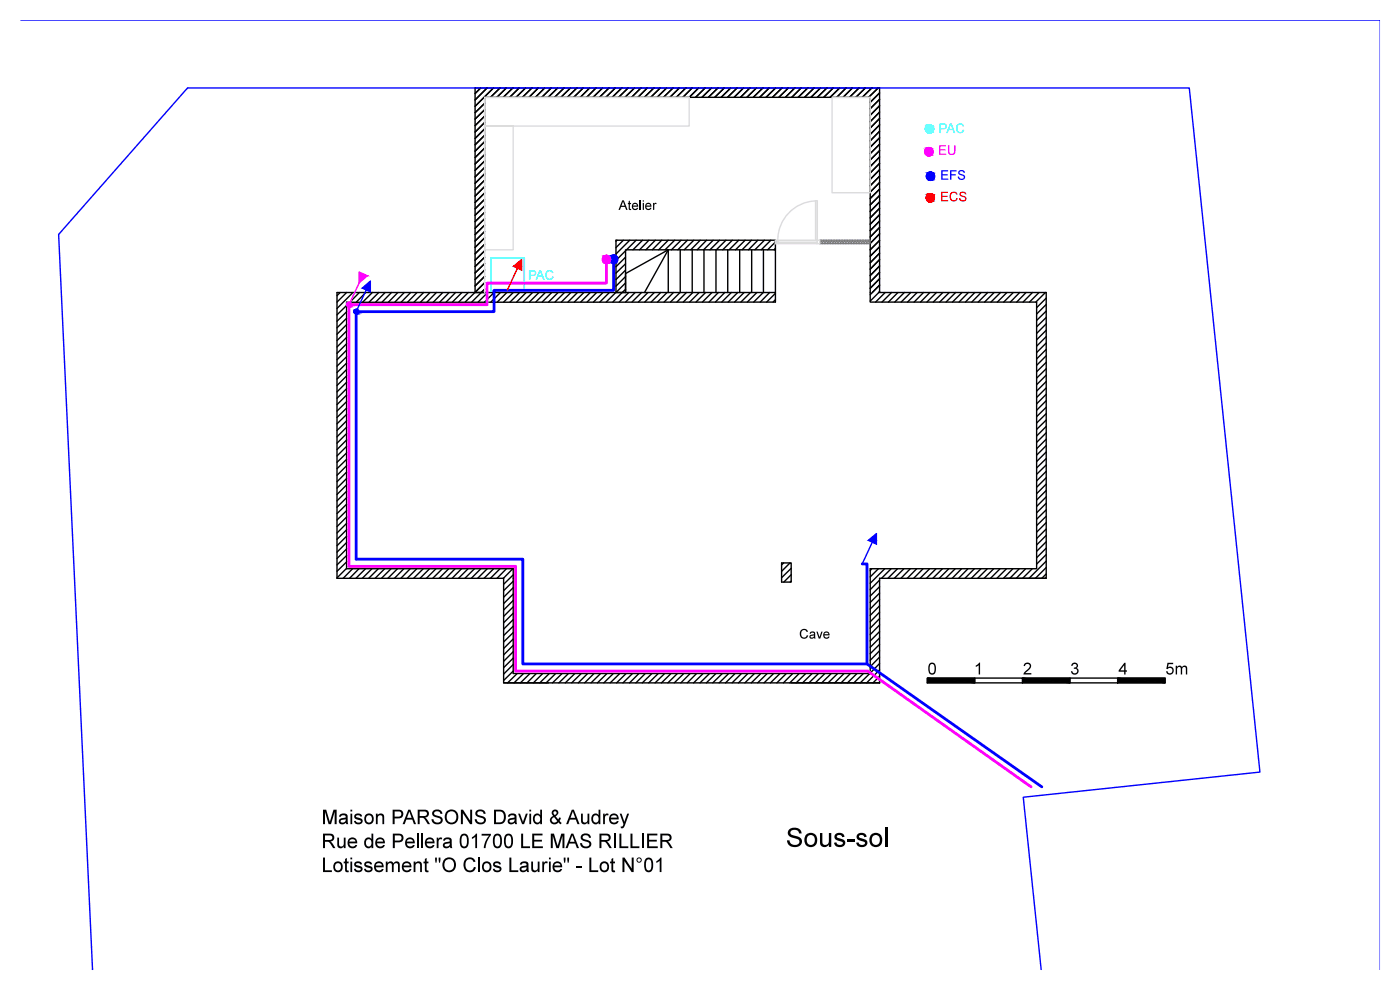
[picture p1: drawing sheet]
<svg xmlns="http://www.w3.org/2000/svg" width="297mm" height="210mm" viewBox="0 0 297 210" stroke-linecap="round" stroke-linejoin="round" font-family="sans-serif">
<g fill="none" stroke="#000" stroke-width=".3">
<path d="M102 18.7l-1.2 1.1M103.3 18.7l-2.5 2.5M104.7 18.7l-3.9 3.9M106.1 18.7l-2.1 1.9M107.4 18.7l-2 1.9M108.8 18.7l-2 1.9M110.1 18.7l-2 1.9M111.5 18.7l-2 1.9M112.9 18.7l-2.1 1.9M114.2 18.7l-2 1.9M115.6 18.7l-2 1.9M117 18.7l-2.1 1.9"/>
<path d="M118.3 18.7l-2 1.9M119.7 18.7l-2.1 1.9M121 18.7l-2 1.9M122.4 18.7l-2.1 1.9M123.7 18.7l-2 1.9M125.1 18.7l-2 1.9M126.4 18.7l-1.9 1.9M127.8 18.7l-2 1.9M129.2 18.7l-2 1.9M130.5 18.7l-2 1.9M131.9 18.7l-2 1.9M133.3 18.7l-2.1 1.9"/>
<path d="M134.6 18.7l-2 1.9M136 18.7l-2 1.9M137.3 18.7l-2 1.9M138.7 18.7l-2 1.9M140.1 18.7l-2.1 1.9M141.4 18.7l-2 1.9M142.8 18.7l-2 1.9M144.1 18.7l-2 1.9M145.5 18.7l-2 1.9M146.8 18.7l-1.9 1.9M148.2 18.7l-2 1.9M149.6 18.7l-2 1.9"/>
<path d="M151 18.7l-2.1 1.9M152.3 18.7l-2 1.9M153.7 18.7l-2.1 1.9M155 18.7l-2 1.9M156.4 18.7l-2.1 1.9M157.7 18.7l-2 1.9M159.1 18.7l-2 1.9M160.5 18.7l-2.1 1.9M161.8 18.7l-2 1.9M163.2 18.7l-2 1.9M164.5 18.7l-2 1.9M165.9 18.7l-2 1.9"/>
<path d="M167.3 18.7l-2.1 1.9M168.6 18.7l-2 1.9M170 18.7l-2 1.9M171.4 18.7l-2.1 1.9M172.7 18.7l-2 1.9M174.1 18.7l-2.1 1.9M175.4 18.7l-2 1.9M176.8 18.7l-2.1 1.9M178.1 18.7l-2 1.9M179.5 18.7l-2 1.9M180.8 18.7l-1.9 1.9M182.2 18.7l-2 1.9"/>
<path d="M183.6 18.7l-2 1.9M184.9 18.7l-2 1.9M186.3 18.7l-2 1.9M186.6 19.7l-2 2M102.8 21.9l-2 2M102.8 23.3l-2 2M102.8 24.6l-2 2.1M102.8 26l-2 2M102.8 27.3l-2 2.1M102.8 28.7l-2 2M102.8 30l-2 2.1M102.8 31.4l-2 2"/>
<path d="M102.8 32.8l-2 2M102.8 34.2l-2 1.9M102.8 35.5l-2 2M102.8 36.9l-2 2M102.8 38.2l-2 2M102.8 39.6l-2 2M102.8 38v-17.4h81.8v41.4M186.6 21.1l-2 2M186.6 22.4l-2 2.1M186.6 23.8l-2 2M186.6 25.1l-2 2.1M186.6 26.5l-2 2"/>
<path d="M186.6 27.8l-2 2.1M186.6 29.2l-2 2M186.6 30.6l-2 2M186.6 31.9l-2 2M186.6 33.3l-2 2M186.6 34.7l-2 2M186.6 36l-2 2M186.6 37.4l-2 2M186.6 38.7l-2 2.1M102.8 40.9l-2 2.1M102.8 42.3l-2 2M102.8 43.7l-2 2"/>
<path d="M102.8 45l-2 2M102.8 46.4l-2 2M102.8 47.7l-2 2.1M102.8 49.1l-2 2M102.8 50.4l-2 2.1M102.8 51.8l-2 2M102.8 53.2l-2 2M102.8 54.6l-2 1.9M102.8 55.9l-2 2M102.8 57.3l-2 2M102.8 58.6l-2 2.1M102.8 60l-2 2"/>
<path d="M130.9 51l-.2 .2M132.2 51l-1.5 1.5M132.7 54.6l-2 2M132.7 53.2l-2 2M132.7 56l-2 1.9M132.7 57.3l-2 2M132.7 58.7l-2 2M133.6 51l-2.9 2.9M135 51l-2.1 2M136.3 51l-2 2M137.7 51l-2 2M139 51l-2 2"/>
<path d="M140.4 51l-2 2M141.8 53h22.7v9h-93v60.7h35.3v22.2h79.8M141.8 53l-9.1 5v4v-9h9.1l-5.1 9M141.8 51l-2.1 2M141.8 53v9M143.1 51l-2 2M144.3 53v9M144.5 51l-2.1 2M145.8 51l-2 2M146.8 53v9M147.2 51l-2 2M148.5 51l-1.9 2"/>
<path d="M149.3 53v9M149.9 51l-2 2M151.3 51l-2 2M151.9 53v9M152.6 51l-2 2M154 51l-2 2M154.4 53v9M155.4 51l-2.1 2M156.7 51l-2 2M156.9 53v9M158.1 51l-2.1 2M159.4 51l-2 2"/>
<path d="M159.5 53v9M160.8 51l-2 2M162 53v9M162.2 51l-2.1 2M163.5 51l-2 2M164.5 51.3l-1.7 1.7M164.5 52.7l-.3 .3M186.6 40.1l-2 2M186.6 41.5l-2 2M186.6 42.8l-2 2.1M186.6 44.2l-2 2M186.6 45.5l-2 2.1"/>
<path d="M186.6 46.9l-2 2M186.6 48.2l-2 2.1M186.6 49.6l-2 2M186.6 51l-2 2M186.6 52.4l-2 1.9M186.6 53.7l-2 2M186.6 55.1l-2 2M186.6 56.4l-2 2M186.6 57.8l-2 2M186.6 59.1l-2 2.1M72.2 62l-.7 .7M73.5 71.6l-2 2"/>
<path d="M73.5 62l-2 2.1M73.5 64.8l-2 2M73.5 66.2l-2 1.9M73.5 67.5l-2 2M73.5 68.9l-2 2M73.5 70.2l-2 2.1M73.5 72.9l-2 2.1M73.5 74.3l-2 2M73.5 75.7l-2 2M73.5 77l-2 2M73.5 78.4l-2 2M73.5 79.7l-2 2.1"/>
<path d="M73.5 64.1v56.5M74.9 62l-3.4 3.4M76.2 62l-2 2.1M77.6 62l-2 2.1M79 62l-2.1 2.1M80.3 62l-2 2.1M81.7 62l-2 2.1M83.1 62l-2.1 2.1M84.4 62l-2 2.1M85.8 62l-2.1 2.1M87.1 62l-2 2.1M88.5 62l-2.1 2.1"/>
<path d="M89.9 62l-2.1 2.1M91.2 62l-2 2.1M92.6 62l-2.1 2.1M93.9 62l-2 2.1M95.3 62l-2 2.1M96.6 62l-2 2.1M98 62l-2 2.1M99.3 62l-2 2.1M102.1 62l.7-.7-2.7 2.8M103.5 62l-2.1 2.1M104.8 62l-2 2.1M106.2 62l-2.1 2.1"/>
<path d="M107.5 62l-2 2.1M108.9 62l-2.1 2.1M110.2 62l-2 2.1M111.6 62l-2 2.1M113 62l-2.1 2.1M114.3 62l-2 2.1M115.7 62l-2 2.1M117 62l-2 2.1M118.4 62l-2 2.1M119.8 62l-2.1 2.1M121.1 62l-2 2.1M122.5 62l-2 2.1"/>
<path d="M123.9 62l-2.1 2.1M125.2 62l-2 2.1M126.6 62l-2.1 2.1M127.9 62l-2 2.1M129.3 62l-2.1 2.1M130.6 62l-2 2.1M132.7 61.4l-2.7 2.7M132.7 60l-2 2M133.4 62l-2 2.1M134.7 62l-2 2.1M136.1 62l-2 2.1M137.4 62l-2 2.1"/>
<path d="M138.8 62l-2 2.1M140.2 62l-2.1 2.1M141.5 62l-2 2.1M142.9 62l-2 2.1M144.3 62l-2.1 2.1M145.6 62l-2 2.1M147 62l-2.1 2.1M148.3 62l-2 2.1M149.7 62l-2 2.1M151 62l-2 2.1M152.4 62l-2 2.1M153.7 62l-1.9 2.1"/>
<path d="M155.1 62l-2 2.1M156.5 62l-2 2.1M157.9 62l-2.1 2.1M159.2 62l-2 2.1M160.6 62l-2.1 2.1M161.9 62l-2 2.1M163.3 62l-2 2.1M164.5 62.2l-1.9 1.9M164.5 63.6l-.5 .5M164.5 64.1h-91M185 62l1.6-1.5-2 2M186.4 62l.2-.1-2 2"/>
<path d="M186.6 62v-43.3h-85.8l-.1 43.3-2 2.1M187.8 62l-2 2.1M189.1 62l-2 2.1M190.5 62l-2 2.1M191.8 62l-2 2.1M193.2 62l-2 2.1M194.6 62l-2.1 2.1M195.9 62l-2 2.1M197.3 62l-2 2.1M198.7 62l-2.1 2.1M200 62l-2 2.1M201.4 62l-2.1 2.1"/>
<path d="M202.7 62l-2 2.1M204.1 62l-2.1 2.1M205.4 62l-2 2.1M206.8 62l-2 2.1M208.1 62l-1.9 2.1M209.5 62l-2 2.1M210.9 62l-2 2.1M212.3 62l-2.1 2.1M213.6 62l-2 2.1M215 62l-2.1 2.1M216.3 62l-2 2.1M217.7 62l-2 2.1"/>
<path d="M219 62l-2 2.1M220.4 62l-2 2.1M221.8 62l-2.1 2.1M221.9 62v60.7h-35.3v22.2M221.9 63.2l-2 2.1M221.9 64.6l-2 2M221.9 66l-2 2M221.9 67.3l-2 2M221.9 68.7l-2 2M221.9 70l-2 2.1M221.9 71.4l-2 2M221.9 72.8l-2 2"/>
<path d="M221.9 74.1l-2 2M221.9 75.5l-2 2M221.9 76.9l-2 2M221.9 78.2l-2 2M221.9 79.6l-2 2M73.5 81.1l-2 2M73.5 82.5l-2 2M73.5 92l-2 2M73.5 93.3l-2 2.1M73.5 83.8l-2 2M73.5 85.2l-2 2M73.5 86.6l-2 1.9"/>
<path d="M73.5 87.9l-2 2M73.5 89.3l-2 2M73.5 90.6l-2 2.1M73.5 94.7l-2 2M73.5 96.1l-2 2M73.5 97.4l-2 2M73.5 98.8l-2 2M221.9 80.9l-2 2.1M221.9 82.3l-2 2M221.9 83.6l-2 2.1M221.9 86.4l-2 2M221.9 85l-2 2"/>
<path d="M221.9 87.7l-2 2M221.9 89.1l-2 2M221.9 90.5l-2 2M221.9 91.8l-2 2M221.9 93.2l-2 2M221.9 94.5l-2 2M221.9 95.9l-2 2M221.9 97.3l-2 2M221.9 98.6l-2 2M221.9 100l-2 2M73.5 102.9l-2 2M73.5 104.2l-2 2"/>
<path d="M73.5 113.7l-2 2.1M73.5 115.1l-2 2M73.5 100.1l-2 2.1M73.5 101.5l-2 2M73.5 105.6l-2 2M73.5 107l-2 2M73.5 108.3l-2 2M73.5 109.7l-2 2M73.5 111l-2 2.1M73.5 112.4l-2 2M73.5 116.4l-2 2.1M73.5 117.8l-2 2"/>
<path d="M73.5 119.2l-2 2M165.8 119.4h2v4.1h-2M166.2 119.4l-.4 .4M167.6 119.4l-1.8 1.8M221.9 101.3l-2 2.1M221.9 102.7l-2 2M221.9 104l-2 2.1M221.9 105.4l-2 2M221.9 106.8l-2 2M221.9 108.1l-2 2M221.9 109.5l-2 2M221.9 110.9l-2 2"/>
<path d="M221.9 112.2l-2 2M221.9 113.6l-2 2M221.9 114.9l-2 2.1M221.9 116.3l-2 2M221.9 117.6l-2 2.1M221.9 119l-3.6 3.7M73.5 120.6l-2 2M74.8 120.6l-2 2.1M76.2 120.6l-2 2.1M77.5 120.6l-2 2.1M78.9 120.6l-2 2.1M80.3 120.6l-2.1 2.1"/>
<path d="M81.6 120.6l-2 2.1M83 120.6l-2.1 2.1M84.3 120.6l-2 2.1M85.7 120.6l-2 2.1M87 120.6l-2 2.1M88.4 120.6l-2 2.1M89.8 120.6l-2.1 2.1M91.1 120.6l-2 2.1M92.5 120.6l-2 2.1M93.8 120.6l-2 2.1M95.2 120.6l-2 2.1M96.6 120.6l-2 2.1"/>
<path d="M97.9 120.6l-2 2.1M99.3 120.6l-2 2.1M100.7 120.6l-2.1 2.1M102 120.6l-2 2.1M103.4 120.6l-2.1 2.1M104.7 120.6l-2 2.1M106.1 120.6l-2.1 2.1M107.4 120.6l-2 2.1M108.8 120.6l-2 2.1M108.9 128.7l-2.1 2.1M108.9 130.1l-2.1 2M108.9 138.2l-2.1 2.1"/>
<path d="M108.9 121.9l-2.1 2M108.9 123.3l-2.1 2M108.9 124.7l-2.1 2M108.9 126l-2.1 2M108.9 127.4l-2.1 2M108.9 131.4l-2.1 2.1M108.9 132.8l-2.1 2M108.9 134.2l-2.1 2M108.9 135.5l-2.1 2.1M108.9 136.9l-2.1 2M108.9 139.6l-2.1 2M108.9 120.6v22.3h75.7v-22.3"/>
<path d="M167.8 120.6l-2 1.9M167.8 121.9l-1.5 1.6M167.8 123.3l-.2 .2M184.9 120.6l-.3 .4M186.3 120.6l-1.7 1.8M186.6 123.1l-2 2M186.6 124.4l-2 2M186.6 125.8l-2 2M186.6 127.2l-2 2M186.6 128.5l-2 2M186.6 129.9l-2 2M186.6 131.2l-2 2.1"/>
<path d="M186.6 132.6l-2 2M186.6 134l-2 2M186.6 135.3l-2 2M186.6 136.7l-2 2M186.6 138l-2 2.1M186.6 139.4l-2 2M187.7 120.6l-3.1 3.1M189.1 120.6l-2.1 2.1M190.4 120.6l-2 2.1M191.8 120.6l-2.1 2.1M193.1 120.6l-2 2.1M194.5 120.6l-2 2.1"/>
<path d="M195.8 120.6l-2 2.1M197.2 120.6l-2 2.1M198.6 120.6l-2.1 2.1M199.9 120.6l-2 2.1M201.3 120.6l-2 2.1M202.6 120.6l-2 2.1M204 120.6l-2 2.1M205.4 120.6l-2 2.1M206.7 120.6l-2 2.1M208.1 120.6l-2 2.1M209.5 120.6l-2.1 2.1M210.8 120.6l-2 2.1"/>
<path d="M212.2 120.6l-2.1 2.1M213.4 122.7h8.5M213.5 120.6l-2 2.1M214.9 120.6l-2 2.1M216.2 120.6l-2 2.1M217.6 120.6l-2 2.1M219 120.6l-2 2.1M221.9 120.4l-2.2 2.3M221.9 121.7l-.9 1M106.8 144.9h9.5M108.9 141l-2.1 2M108.9 142.4l-2.1 1.9"/>
<path d="M109.7 142.9l-2 2M111.1 142.9l-2.1 2M112.4 142.9l-2 2M113.8 142.9l-2 2M115.1 142.9l-2 2M116.5 142.9l-2 2M117.9 142.9l-2 2M119.2 142.9l-2 2M120.6 142.9l-2 2M122 142.9l-2.1 2M123.3 142.9l-2 2M124.7 142.9l-2 2"/>
<path d="M126 142.9l-2 2M127.4 142.9l-2 2M128.8 142.9l-2.1 2M130.1 142.9l-2 2M131.5 142.9l-2.1 2M132.8 142.9l-2 2M134.2 142.9l-2 2M135.5 142.9l-1.9 2M136.9 142.9l-2 2M138.3 142.9l-2 2M139.7 142.9l-2.1 2M141 142.9l-2 2"/>
<path d="M142.4 142.9l-2.1 2M143.7 142.9l-2 2M145.1 142.9l-2.1 2M146.4 142.9l-2 2M147.8 142.9l-2 2M149.2 142.9l-2.1 2M150.5 142.9l-2 2M151.9 142.9l-2 2M153.2 142.9l-2 2M154.6 142.9l-2 2M155.9 142.9l-2 2M157.3 142.9l-2 2"/>
<path d="M158.7 142.9l-2 2M160.1 142.9l-2.1 2M161.4 142.9l-2 2M162.8 142.9l-2.1 2M164.1 142.9l-2 2M165.5 142.9l-2.1 2M166.8 142.9l-2 2M167.8 144.9h18.8M168.2 142.9l-2 2M169.5 142.9l-2 2M170.9 142.9l-2 2M172.3 142.9l-2 2"/>
<path d="M173.6 142.9l-2 2M175 142.9l-2 2M176.4 142.9l-2.1 2M177.7 142.9l-2 2M179.1 142.9l-2 2M180.4 142.9l-2 2M181.8 142.9l-2 2M183.2 142.9l-2.1 2M184.5 142.9l-2 2M186.6 144.9h.1M186.6 140.7l-2 2.1M186.6 142.1l-2.8 2.8"/>
<path d="M186.6 143.5l-1.4 1.4"/>
</g>
<g fill="#000">
<path d="M68.5 171.8h.7l.8 2.6 .8-2.6h.6v3h-.4v-2.6l-.8 2.6h-.5l-.8-2.6v2.6h-.4zM71.5 177.7h.4v1.2a.54 .54 0 0 0 .6 .7 .54 .54 0 0 0 .4-.8v-1.1h.4v2.2h-.4v-.4a.73 .73 0 0 1-.9 .4 .73 .73 0 0 1-.5-.8zM75.3 172.8a.93 .93 0 0 1 1.5 .4h-.4a.41 .41 0 0 0-.4-.3 .41 .41 0 0 0-.4 .4l.2 .1a.99 .99 0 0 1 1.1 .9 .98 .98 0 0 1-1 .6 .98 .98 0 0 1-.8-.7l.4-.1a.55 .55 0 0 0 .5 .4 .55 .55 0 0 0 .5-.4l-.1-.1a1.07 1.07 0 0 1-1.2-.9zM79.7 172.6h.4v.3a.75 .75 0 0 1 .9-.3 .75 .75 0 0 1 .5 .9v1.3h-.4v-1.3a.53 .53 0 0 0-.6-.6 .53 .53 0 0 0-.4 .7v1.2h-.4zM91.9 172a1.16 1.16 0 0 1 1.9 .6h-.4a.66 .66 0 0 0-.7-.5 .66 .66 0 0 0-.6 .6l.4 .2a1.22 1.22 0 0 1 1.4 1.2 1.24 1.24 0 0 1-1.3 .8 1.24 1.24 0 0 1-1.1-1.1h.5a.77 .77 0 0 0 .7 .7 .77 .77 0 0 0 .8-.7l-.6-.3a1.04 1.04 0 0 1-1.2-1.2zM92.6 177.7h.4v.3l.2-.3h.4h.2l-.1 .4a.49 .49 0 0 0-.6 .1 .49 .49 0 0 0-.1 .5v1.2h-.4zM97.8 171.8h.4l1.5 2.3v-2.3h.5v3h-.5l-1.5-2.3v2.3h-.4zM101.1 172a1.16 1.16 0 0 1 1.9 .6h-.4a.66 .66 0 0 0-.7-.5 .66 .66 0 0 0-.6 .6l.4 .2a1.22 1.22 0 0 1 1.4 1.2 1.24 1.24 0 0 1-1.3 .8 1.24 1.24 0 0 1-1.1-1.1h.4a.77 .77 0 0 0 .8 .7 .77 .77 0 0 0 .8-.7l-.6-.3a1.04 1.04 0 0 1-1.2-1.2zM100.1 177.6l.9-.8h.2v3.1h-.4v-2.4l-.7 .5zM102.2 176.9h1.9v.3l-.9 1.6-.2 1.1h-.4l.2-.9 .4-.9 .6-.8h-1.6zM110.6 176.8h.4v2.7h1.4v.4h-1.8zM109.9 172.6h.4l.6 1.8 .7-1.8h.4l-.8 2.2h-.4z"/>
<path d="M112.9 176.8h2.2v.4h-1.8v.9h1.7v.4h-1.7v1h1.9v.4h-2.3zM116.8 176.8h.7l.8 2.6 .8-2.6h.6v3.1h-.4v-2.6l-.8 2.6h-.5l-.7-2.6v2.6h-.5zM123.4 177.1a1.17 1.17 0 0 1 2 .6h-.5a.66 .66 0 0 0-.6-.5 .66 .66 0 0 0-.7 .6l.4 .2a1.23 1.23 0 0 1 1.4 1.2 1.24 1.24 0 0 1-1.3 .7 1.24 1.24 0 0 1-1-1h.4a.77 .77 0 0 0 .7 .7 .77 .77 0 0 0 .8-.7l-.6-.4a1.04 1.04 0 0 1-1.2-1.2zM123.3 172.6h.3v1.2a.54 .54 0 0 0 .6 .7 .54 .54 0 0 0 .4-.7v-1.2h.4v2.2h-.4v-.4a.73 .73 0 0 1-.9 .4 .73 .73 0 0 1-.4-.8zM127.9 172.6h.4v.3l.2-.3h.4l.2 .1-.1 .3a.49 .49 0 0 0-.6 .1 .49 .49 0 0 0-.1 .6v1.1h-.4zM131.4 176.8h.4v2.7h1.5v.4h-1.9zM131.5 172.6h.4l.5 1.7 .7-1.7h.4l-.9 2.3a.77 .77 0 0 1-.9 .8v-.4a.44 .44 0 0 0 .6-.5zM133.8 176.8h.4v2.7h1.4v.4h-1.8zM137.3 176.8h2.2v.4h-1.8v.9h1.6v.4h-1.6v1h1.8v.4h-2.2zM167.4 175.9a1.58 1.58 0 0 1 2.7 .9h-.6a.97 .97 0 0 0-.9-.8 .97 .97 0 0 0-.9 .6l.3 .5a2.98 2.98 0 0 1 2.1 1 1.32 1.32 0 0 1-1.8 1.6 1.41 1.41 0 0 1-1.3-1.4h.5a1.09 1.09 0 0 0 .9 .9 1.09 1.09 0 0 0 1.2-.7 1.4 1.4 0 0 0-1.4-.8 1.03 1.03 0 0 1-1-.6 1.03 1.03 0 0 1 .2-1.2zM174 176.7h.5v1.6a.73 .73 0 0 0 .7 .9 .73 .73 0 0 0 .6-1v-1.5h.5v3h-.5v-.5a1.01 1.01 0 0 1-1.2 .5 1.01 1.01 0 0 1-.6-1.2zM177.2 177a1.15 1.15 0 0 1 2 .5l-.5 .1a.54 .54 0 0 0-.6-.5 .54 .54 0 0 0-.5 .5l.3 .2a1.64 1.64 0 0 1 1.4 .8 1.2 1.2 0 0 1-1.1 1.1 1.2 1.2 0 0 1-1.3-.9l.5-.1a.74 .74 0 0 0 .7 .5 .74 .74 0 0 0 .7-.4l-.3-.3a1.32 1.32 0 0 1-1.5-1.2z"/>
<path d="M179.7 178h1.6v.4h-1.6zM181.9 177a1.15 1.15 0 0 1 1.9 .5l-.5 .1a.54 .54 0 0 0-.5-.5 .54 .54 0 0 0-.5 .5l.3 .2a1.64 1.64 0 0 1 1.4 .8 1.2 1.2 0 0 1-1.1 1.1 1.2 1.2 0 0 1-1.3-.9l.5-.1a.74 .74 0 0 0 .7 .5 .74 .74 0 0 0 .7-.4l-.3-.3a1.32 1.32 0 0 1-1.5-1.2zM187.7 175.6h.6v4.1h-.6zM68.5 181.9h.4v2.7h1.5v.4h-1.9zM73.2 182.2l.4-.2v.8h.4v.3h-.4v1.3v.2l.4 .1v.3a.54 .54 0 0 1-.6 0 .54 .54 0 0 1-.2-.6v-1.3h-.3v-.3h.3zM75.3 183a.92 .92 0 0 1 1.5 .3l-.4 .1a.41 .41 0 0 0-.4-.4 .41 .41 0 0 0-.4 .5h.2a.98 .98 0 0 1 1.1 1 .98 .98 0 0 1-1 .5 .98 .98 0 0 1-.8-.7h.4a.55 .55 0 0 0 .5 .4 .55 .55 0 0 0 .5-.4l-.1-.1a1.07 1.07 0 0 1-1.3-1zM77.4 183a.92 .92 0 0 1 1.5 .3l-.3 .1a.41 .41 0 0 0-.5-.4 .41 .41 0 0 0-.4 .5h.2a.98 .98 0 0 1 1.1 1 .98 .98 0 0 1-.9 .5 .98 .98 0 0 1-.9-.7h.4a.55 .55 0 0 0 .5 .4 .55 .55 0 0 0 .5-.4l-.1-.1a1.07 1.07 0 0 1-1.2-1zM81.8 182.8h.4v.3a.66 .66 0 0 1 .6-.4 .66 .66 0 0 1 .7 .5 .7 .7 0 0 1 .8-.5 .7 .7 0 0 1 .5 .8v1.5h-.4v-1.4a.48 .48 0 0 0-.5-.5 .48 .48 0 0 0-.4 .6v1.3h-.4v-1.4a.5 .5 0 0 0-.6-.5 .5 .5 0 0 0-.3 .8v1.1h-.4zM87.7 182.8h.4v.3a.75 .75 0 0 1 1-.4 .75 .75 0 0 1 .4 .9v1.4h-.4v-1.3a.53 .53 0 0 0-.6-.6 .53 .53 0 0 0-.4 .7v1.2h-.4zM90.1 182.2l.4-.2v.8h.4v.3h-.4v1.3l.1 .2 .3 .1v.3a.54 .54 0 0 1-.6 0 .54 .54 0 0 1-.2-.6v-1.3h-.3v-.3h.3zM98.8 182.2a1.26 1.26 0 0 1 2.1 .6l-.4 .1a.9 .9 0 0 0-1.2-.6 .9 .9 0 0 0-.6 1.1 .93 .93 0 0 0 .7 1.2 .93 .93 0 0 0 1.1-.7l.5 .1a1.38 1.38 0 0 1-1.8 .9 1.38 1.38 0 0 1-.9-1.8zM104.7 183a.92 .92 0 0 1 1.6 .3l-.4 .1a.41 .41 0 0 0-.5-.4 .41 .41 0 0 0-.3 .5h.2a.98 .98 0 0 1 1.1 1 .98 .98 0 0 1-1 .5 .98 .98 0 0 1-.8-.7h.3a.55 .55 0 0 0 .6 .4 .55 .55 0 0 0 .5-.4l-.1-.1a1.07 1.07 0 0 1-1.3-1z"/>
<path d="M108.1 181.9h.4v2.7h1.4v.4h-1.8zM112.7 182.8h.4v1.2a.54 .54 0 0 0 .5 .7 .54 .54 0 0 0 .5-.8v-1.1h.4v2.2h-.4v-.4a.73 .73 0 0 1-.9 .4 .73 .73 0 0 1-.5-.9zM115 182.8h.4v.3l.2-.3 .4-.1 .2 .1-.1 .4a.49 .49 0 0 0-.6 0 .49 .49 0 0 0-.1 .6v1.2h-.4zM122.2 183.7h1.2v.4h-1.2zM125 181.9h.4v2.7h1.5v.4h-1.9zM129.7 182.2l.4-.2v.8h.4v.3h-.4v1.3v.2l.4 .1v.3a.54 .54 0 0 1-.6 0 .54 .54 0 0 1-.2-.6v-1.3h-.3v-.3h.3zM132 181.9h.5l1.5 2.4v-2.4h.4v3.1h-.4l-1.5-2.4v2.4h-.5zM139.2 182.7l.9-.8h.2v3.1h-.4v-2.4l-.7 .4z"/>
<path d="M68.5 176.8h1.4a.85 .85 0 0 1 1 .8 .85 .85 0 0 1-.8 .9l.4 .4 .7 1h-.5l-.5-.8a.77 .77 0 0 0-.8-.5h-.5v1.3h-.4zM68.9 177.2v1h.9a.51 .51 0 0 0 .7-.4 .51 .51 0 0 0-.6-.6z"/>
<path d="M72.1 172.8a.94 .94 0 0 1 1-.3 .94 .94 0 0 1 .7 .9l.1 1.4h-.4l-.1-.3a.77 .77 0 0 1-1.1 .4 .77 .77 0 0 1-.3-1.1l1.3-.4a.53 .53 0 0 0-.4-.5 .53 .53 0 0 0-.6 .4l-.4-.1zM72.3 174.1a.5 .5 0 0 0 .4 .5 .5 .5 0 0 0 .6-.4v-.4z"/>
<path d="M74.3 171.8h.4v.3h-.4zM74.3 172.6h.4v2.2h-.4z"/>
<path d="M74 177.9a1.04 1.04 0 0 1 1.3-.2 1.04 1.04 0 0 1 .5 1.2h-1.7a.7 .7 0 0 0 .5 .7 .7 .7 0 0 0 .8-.4l.4 .1a1.11 1.11 0 0 1-1.6 .5 1.11 1.11 0 0 1-.3-1.6zM74.2 178.2l-.1 .3h1.3a.69 .69 0 0 0-.5-.5 .69 .69 0 0 0-.7 .2z"/>
<path d="M77.6 172.8a1.13 1.13 0 0 1 1.6 .5 1.13 1.13 0 0 1-.7 1.6 1.17 1.17 0 0 1-1.2-.8 1.17 1.17 0 0 1 .3-1.3zM77.8 173.1a.76 .76 0 0 0-.1 1 .76 .76 0 0 0 .9 .3 .75 .75 0 0 0 .3-1 .75 .75 0 0 0-1.1-.3z"/>
<path d="M77.6 177.9a.78 .78 0 0 1 1.2 .1v-1.2h.4v3.1h-.4v-.4a.92 .92 0 0 1-1.2 .2 .92 .92 0 0 1-.3-1.1zM77.8 178.2a.76 .76 0 0 0-.2 .9 .76 .76 0 0 0 .9 .4 .74 .74 0 0 0 .3-1 .74 .74 0 0 0-1-.3z"/>
<path d="M79.9 177.9a1.04 1.04 0 0 1 1.2-.2 1.04 1.04 0 0 1 .6 1.2h-1.7a.7 .7 0 0 0 .5 .7 .7 .7 0 0 0 .8-.4l.3 .1a1.11 1.11 0 0 1-1.5 .5 1.11 1.11 0 0 1-.4-1.6zM80.1 178.2l-.1 .3h1.3a.69 .69 0 0 0-.5-.5 .69 .69 0 0 0-.7 .2z"/>
<path d="M83.3 171.8h1.1a.95 .95 0 0 1 1.2 .8 .95 .95 0 0 1-1.1 1h-.8v1.2h-.4zM83.7 172.1v1.1h.8a.56 .56 0 0 0 .6-.5 .56 .56 0 0 0-.6-.6z"/>
<path d="M83.3 176.8h1.2a.95 .95 0 0 1 1.1 .9 .95 .95 0 0 1-1.1 1h-.7v1.2h-.5zM83.8 177.2v1.1h.7a.56 .56 0 0 0 .7-.5 .56 .56 0 0 0-.7-.6z"/>
<path d="M86.6 171.8h.4l1.3 3h-.5l-.3-.9h-1.3l-.4 .9h-.4zM86.8 172.1l-.5 1.4h1z"/>
<path d="M86.2 177.9a1.04 1.04 0 0 1 1.3-.2 1.04 1.04 0 0 1 .5 1.2h-1.7a.7 .7 0 0 0 .5 .7 .7 .7 0 0 0 .8-.4l.4 .1a1.11 1.11 0 0 1-1.6 .5 1.11 1.11 0 0 1-.3-1.6zM86.4 178.2l-.1 .3h1.3a.69 .69 0 0 0-.5-.5 .69 .69 0 0 0-.7 .2z"/>
<path d="M88.6 171.8h1.3a.85 .85 0 0 1 1.1 .7 .85 .85 0 0 1-.8 .9l.4 .4 .6 1h-.5l-.4-.8a.77 .77 0 0 0-.8-.5h-.5v1.3h-.4zM89 172.1v1h.9a.51 .51 0 0 0 .7-.4 .51 .51 0 0 0-.6-.6z"/>
<path d="M90.4 177.9a1.04 1.04 0 0 1 1.3-.2 1.04 1.04 0 0 1 .5 1.2h-1.7a.7 .7 0 0 0 .5 .7 .7 .7 0 0 0 .8-.4l.4 .1a1.11 1.11 0 0 1-1.6 .5 1.11 1.11 0 0 1-.3-1.6zM90.6 178.2l-.1 .3h1.3a.69 .69 0 0 0-.5-.5 .69 .69 0 0 0-.7 .2z"/>
<path d="M94.7 172.1a1.51 1.51 0 0 1 2.1 .1 1.51 1.51 0 0 1 .1 2.1 1.51 1.51 0 0 1-2.1 .2 1.79 1.79 0 0 1-.1-2.4zM95.1 172.4a1.16 1.16 0 0 0-.2 1.6 1.16 1.16 0 0 0 1.6 .2 1.18 1.18 0 0 0 .2-1.5 1.18 1.18 0 0 0-1.4-.5z"/>
<path d="M94.2 177.9a.94 .94 0 0 1 1-.3 .94 .94 0 0 1 .6 .9l.2 1.4h-.4l-.1-.3a.77 .77 0 0 1-1.1 .4 .77 .77 0 0 1-.3-1.1l1.3-.4a.53 .53 0 0 0-.5-.5 .53 .53 0 0 0-.5 .3h-.4zM94.4 179.1a.5 .5 0 0 0 .4 .5 .5 .5 0 0 0 .6-.3v-.4z"/>
<path d="M97.9 177a.99 .99 0 0 1 1.2 0 .99 .99 0 0 1 .3 1.1 1.54 1.54 0 0 1-.7 1.8 1.12 1.12 0 0 1-1.2-1.5l.1-.9zM98.1 177.4a2.4 2.4 0 0 0 .1 2.1h.4a1.77 1.77 0 0 0 0-2.3z"/>
<path d="M105 177a.99 .99 0 0 1 1.1 0 .99 .99 0 0 1 .4 1.1 1.54 1.54 0 0 1-.8 1.8 1.12 1.12 0 0 1-1.1-1.5l.1-.9zM105.1 177.4a2.4 2.4 0 0 0 .1 2.1h.5a1.77 1.77 0 0 0 0-2.3z"/>
<path d="M104.8 171.8h1.1a1.5 1.5 0 0 1 1.3 2.3 1.18 1.18 0 0 1-1.3 .7h-1.1zM105.2 172.1v2.3h.7a1.04 1.04 0 0 0 1-1.4 .87 .87 0 0 0-1-.9z"/>
<path d="M107.3 177a.99 .99 0 0 1 1.2 0 .99 .99 0 0 1 .3 1.1 1.54 1.54 0 0 1-.7 1.8 1.12 1.12 0 0 1-1.2-1.5l.1-.9zM107.5 177.4a2.4 2.4 0 0 0 .1 2.1h.4a1.77 1.77 0 0 0 0-2.3z"/>
<path d="M107.9 172.8a.94 .94 0 0 1 1-.3 .94 .94 0 0 1 .7 .9l.1 1.4h-.4l-.1-.3a.77 .77 0 0 1-1.1 .4 .77 .77 0 0 1-.3-1.1l1.4-.4a.53 .53 0 0 0-.5-.5 .53 .53 0 0 0-.6 .4l-.4-.1zM108.1 174.1a.5 .5 0 0 0 .5 .5 .5 .5 0 0 0 .5-.4l.1-.4z"/>
<path d="M112.3 171.8h.4v.3h-.4zM112.3 172.6h.4v2.2h-.4z"/>
<path d="M113.4 172.8a.78 .78 0 0 1 1.2 .1v-1.1h.4v3h-.4v-.3a.91 .91 0 0 1-1.2 .2 .91 .91 0 0 1-.3-1.2zM113.6 173.1a.76 .76 0 0 0-.2 .9 .76 .76 0 0 0 .9 .4 .74 .74 0 0 0 .3-1 .74 .74 0 0 0-1-.3z"/>
<path d="M117.2 171.9a.72 .72 0 0 1 1.2 .2 .72 .72 0 0 1-.5 1l.5 .7 .2-.4 .4 .1-.3 .6 .5 .5-.3 .3-.4-.5a.95 .95 0 0 1-1.6 .2 .95 .95 0 0 1 .4-1.5 .81 .81 0 0 1-.1-1.2zM117.4 172.5a.39 .39 0 0 0 .7 0 .39 .39 0 0 0-.7 0zM117.2 173.5a.6 .6 0 0 0 .1 .9 .6 .6 0 0 0 .9-.2l-.7-.9z"/>
<path d="M121.2 176.8h.4l1.2 3.1h-.4l-.4-1h-1.2l-.4 1h-.4zM121.4 177.2l-.5 1.4h1z"/>
<path d="M121.3 171.8h.4l1.3 3h-.5l-.3-.9h-1.3l-.4 .9h-.4zM121.5 172.1l-.5 1.4h1z"/>
<path d="M125.7 172.8a.78 .78 0 0 1 1.3 .1v-1.1h.4v3h-.4v-.3a.91 .91 0 0 1-1.2 .2 .91 .91 0 0 1-.3-1.2zM126 173.1a.76 .76 0 0 0-.2 .9 .76 .76 0 0 0 .9 .4 .74 .74 0 0 0 .3-1 .74 .74 0 0 0-1-.3z"/>
<path d="M127.2 176.8h1.3a.85 .85 0 0 1 1.1 .8 .85 .85 0 0 1-.9 .9l.5 .4 .6 1h-.5l-.5-.8a.77 .77 0 0 0-.8-.5h-.4v1.3h-.4zM127.6 177.2v1h.8a.51 .51 0 0 0 .7-.4 .51 .51 0 0 0-.6-.6z"/>
<path d="M129.5 172.9a1.04 1.04 0 0 1 1.2-.2 1.04 1.04 0 0 1 .6 1.1h-1.7a.69 .69 0 0 0 .5 .7 .69 .69 0 0 0 .8-.3h.3a1.11 1.11 0 0 1-1.5 .5 1.11 1.11 0 0 1-.4-1.6zM129.7 173.2l-.1 .2h1.3a.68 .68 0 0 0-.5-.5 .68 .68 0 0 0-.7 .3z"/>
<path d="M140.1 176.8h1.3a.85 .85 0 0 1 1.1 .8 .85 .85 0 0 1-.9 .9l.5 .4 .6 1h-.5l-.5-.8a.77 .77 0 0 0-.7-.5h-.5v1.3h-.4zM140.5 177.2v1h.8a.51 .51 0 0 0 .8-.4 .51 .51 0 0 0-.7-.6z"/>
<path d="M171.1 177a1.47 1.47 0 0 1 2.3 1 1.47 1.47 0 0 1-1.9 1.6 1.68 1.68 0 0 1-.4-2.6zM171.4 177.4a1.03 1.03 0 0 0-.2 1.3 1.03 1.03 0 0 0 1.2 .4 1.04 1.04 0 0 0 .5-1.3 1.04 1.04 0 0 0-1.3-.6z"/>
<path d="M184.9 177a1.47 1.47 0 0 1 2.3 1 1.47 1.47 0 0 1-2 1.6 1.68 1.68 0 0 1-.3-2.6zM185.2 177.4a1.03 1.03 0 0 0-.2 1.3 1.03 1.03 0 0 0 1.2 .4 1.04 1.04 0 0 0 .5-1.3 1.04 1.04 0 0 0-1.3-.6z"/>
<path d="M71 183a1.13 1.13 0 0 1 1.7 .5 1.13 1.13 0 0 1-.8 1.5 1.17 1.17 0 0 1-1.2-.7 1.17 1.17 0 0 1 .3-1.3zM71.3 183.3a.76 .76 0 0 0-.2 .9 .76 .76 0 0 0 .9 .4 .75 .75 0 0 0 .3-1.1 .75 .75 0 0 0-1-.2z"/>
<path d="M74.3 181.9h.4v.4h-.4zM74.3 182.8h.4v2.2h-.4z"/>
<path d="M79.6 183a1.04 1.04 0 0 1 1.3-.2 1.04 1.04 0 0 1 .5 1.2h-1.7a.69 .69 0 0 0 .5 .6 .69 .69 0 0 0 .8-.3l.4 .1a1.11 1.11 0 0 1-1.6 .5 1.11 1.11 0 0 1-.3-1.6zM79.8 183.3l-.1 .3h1.3a.68 .68 0 0 0-.5-.5 .68 .68 0 0 0-.7 .2z"/>
<path d="M85.5 183a1.04 1.04 0 0 1 1.3-.2 1.04 1.04 0 0 1 .5 1.2h-1.7a.69 .69 0 0 0 .5 .6 .69 .69 0 0 0 .8-.3l.4 .1a1.11 1.11 0 0 1-1.6 .5 1.11 1.11 0 0 1-.3-1.6zM85.7 183.3l-.1 .3h1.3a.68 .68 0 0 0-.5-.5 .68 .68 0 0 0-.7 .2z"/>
<path d="M92.3 181.9h.4l-.1 1.1h-.2zM93.1 181.9h.3l-.1 1.1h-.2z"/>
<path d="M94.3 182.3a1.51 1.51 0 0 1 2 .1 1.51 1.51 0 0 1 .1 2 1.51 1.51 0 0 1-2.1 .3 1.79 1.79 0 0 1 0-2.4zM94.6 182.5a1.16 1.16 0 0 0-.2 1.6 1.16 1.16 0 0 0 1.6 .2 1.18 1.18 0 0 0 .2-1.5 1.18 1.18 0 0 0-1.4-.4z"/>
<path d="M102.6 183a1.13 1.13 0 0 1 1.6 .5 1.13 1.13 0 0 1-.8 1.5 1.17 1.17 0 0 1-1.1-.7 1.17 1.17 0 0 1 .3-1.3zM102.8 183.3a.76 .76 0 0 0-.1 .9 .76 .76 0 0 0 .9 .4 .75 .75 0 0 0 .3-1.1 .75 .75 0 0 0-1.1-.2z"/>
<path d="M110.4 183a.94 .94 0 0 1 1.1-.3 .94 .94 0 0 1 .6 .8l.1 1.5h-.3l-.2-.3a.77 .77 0 0 1-1 .3 .77 .77 0 0 1-.3-1l1.3-.4a.53 .53 0 0 0-.5-.6 .53 .53 0 0 0-.5 .4h-.4zM110.7 184.2a.49 .49 0 0 0 .4 .5 .49 .49 0 0 0 .5-.4l.1-.4z"/>
<path d="M116.5 181.9h.3v.4h-.3zM116.5 182.8h.3v2.2h-.3z"/>
<path d="M117.5 183a1.04 1.04 0 0 1 1.2-.2 1.04 1.04 0 0 1 .6 1.2h-1.7a.69 .69 0 0 0 .5 .6 .69 .69 0 0 0 .8-.3l.3 .1a1.11 1.11 0 0 1-1.5 .5 1.11 1.11 0 0 1-.4-1.6zM117.7 183.3l-.1 .3h1.3a.68 .68 0 0 0-.5-.5 .68 .68 0 0 0-.7 .2z"/>
<path d="M119.6 181.9h.4l-.1 1.1h-.2zM120.3 181.9h.4l-.1 1.1h-.2z"/>
<path d="M127.5 183a1.13 1.13 0 0 1 1.7 .5 1.13 1.13 0 0 1-.8 1.5 1.17 1.17 0 0 1-1.2-.7 1.17 1.17 0 0 1 .3-1.3zM127.8 183.3a.76 .76 0 0 0-.2 .9 .76 .76 0 0 0 .9 .4 .75 .75 0 0 0 .3-1.1 .75 .75 0 0 0-1-.2z"/>
<path d="M135 182.4a.6 .6 0 0 1 1.2 0 .6 .6 0 0 1-1.2 0zM135.2 182.4a.36 .36 0 0 0 .7 0 .36 .36 0 0 0-.7 0z"/>
<path d="M137.1 182.1a.99 .99 0 0 1 1.1 0 .99 .99 0 0 1 .4 1.1 1.54 1.54 0 0 1-.8 1.8 1.12 1.12 0 0 1-1.2-1.5l.2-.9zM137.2 182.5a2.41 2.41 0 0 0 .1 2l.5 .1a1.77 1.77 0 0 0 0-2.3z"/>
</g>
<path d="M88.6 176.8v3.1M89.6 176.8v3.1M101.6 181.9v3.1" fill="none" stroke="#000" stroke-width=".38"/>
<path d="M130.5 176.8v3.1M136.4 176.8v3.1" fill="none" stroke="#000" stroke-width=".42"/>
<g fill="#0ff" stroke="#0ff" stroke-width=".21">
<path d="M196.9 26.4h.5z"/>
<path d="M197.1 26.4h.3z"/>
<path d="M196.8 26.5h.8z"/>
<path d="M196.9 26.4l.7 .1z"/>
<path d="M196.6 26.6h1.1z"/>
<path d="M196.8 26.5l.9 .1z"/>
<path d="M196.5 26.7h1.4z"/>
<path d="M196.6 26.6l1.3 .1z"/>
<path d="M196.5 26.7l1.4 .1h-1.5z"/>
<path d="M196.5 26.7h1.4v.1z"/>
<path d="M196.4 26.8l1.6 .2h-1.7z"/>
<path d="M196.4 26.8h1.5l.1 .2z"/>
<path d="M196.3 27l1.8 .2h-1.8z"/>
<path d="M196.3 27h1.7l.1 .2z"/>
<path d="M196.3 27.2l1.8 .1h-1.9z"/>
<path d="M196.3 27.2h1.8v.1z"/>
<path d="M196.2 27.3l1.9 .2h-1.8z"/>
<path d="M196.2 27.3h1.9v.2z"/>
<path d="M196.3 27.5l1.7 .1h-1.7z"/>
<path d="M196.3 27.5h1.8l-.1 .1z"/>
<path d="M196.3 27.6l1.6 .2h-1.5z"/>
<path d="M196.3 27.6h1.7l-.1 .2z"/>
<path d="M196.4 27.8l1.5 .1h-1.4z"/>
<path d="M196.4 27.8h1.5v.1z"/>
<path d="M196.5 27.9l1.2 .2h-1.1z"/>
<path d="M196.5 27.9h1.4l-.2 .2z"/>
<path d="M196.6 28.1h1z"/>
<path d="M196.6 28.1h1.1z"/>
<path d="M196.8 28.1l.6 .1z"/>
<path d="M196.8 28.1h.8z"/>
<path d="M196.9 28.2h.4z"/>
<path d="M196.9 28.2h.5z"/>
</g>
<g fill="#f0f" stroke="#f0f" stroke-width=".21">
<path d="M196.8 31.3h.5z"/>
<path d="M197 31.3h.3z"/>
<path d="M196.6 31.4h.8z"/>
<path d="M196.8 31.3l.6 .1z"/>
<path d="M196.5 31.4h1.1z"/>
<path d="M196.6 31.4h1z"/>
<path d="M196.5 31.4l1.2 .2h-1.3z"/>
<path d="M196.5 31.4h1.1l.1 .2z"/>
<path d="M196.4 31.6l1.4 .1h-1.6z"/>
<path d="M196.4 31.6h1.3l.1 .1z"/>
<path d="M196.2 31.7l1.7 .2h-1.7z"/>
<path d="M196.2 31.7h1.6l.1 .2z"/>
<path d="M196.2 31.9l1.7 .1h-1.7z"/>
<path d="M196.2 31.9h1.7v.1z"/>
<path d="M196.2 32l1.7 .2h-1.8z"/>
<path d="M196.2 32h1.7v.2z"/>
<path d="M196.1 32.2l1.8 .1h-1.7z"/>
<path d="M196.1 32.2h1.8v.1z"/>
<path d="M196.2 32.3l1.7 .2h-1.7z"/>
<path d="M196.2 32.3h1.7v.2z"/>
<path d="M196.2 32.5l1.6 .2h-1.6z"/>
<path d="M196.2 32.5h1.7l-.1 .2z"/>
<path d="M196.2 32.7l1.5 .1h-1.3z"/>
<path d="M196.2 32.7h1.6l-.1 .1z"/>
<path d="M196.4 32.8l1.2 .1z"/>
<path d="M196.4 32.8h1.3z"/>
<path d="M196.5 32.9l.9 .1h-.8z"/>
<path d="M196.5 32.9h1.1l-.2 .1z"/>
<path d="M196.6 33h.7z"/>
<path d="M196.6 33h.8z"/>
<path d="M196.8 33l.3 .1z"/>
<path d="M196.8 33h.5z"/>
</g>
<g fill="#0ff">
<path d="M203.1 26.4a.85 .85 0 0 1 1.4 .4h-.3a.62 .62 0 0 0-.8-.3 .62 .62 0 0 0-.3 .9 .59 .59 0 0 0 .5 .6 .59 .59 0 0 0 .7-.5l.3 .1a.94 .94 0 0 1-1.3 .6 .94 .94 0 0 1-.4-1.4z"/>
<path d="M199.3 26.2h.8a.63 .63 0 0 1 .8 .6 .63 .63 0 0 1-.8 .6h-.5v.8h-.3zM199.6 26.5v.7h.5a.37 .37 0 0 0 .5-.4 .37 .37 0 0 0-.5-.3z"/>
<path d="M201.5 26.2h.4l.8 2h-.4l-.2-.6h-.8l-.2 .6h-.4zM201.7 26.5l-.3 .8h.6z"/>
</g>
<g fill="#f0f">
<path d="M199.2 30.8h1.5v.3h-1.2v.6h1.1v.2h-1.1v.7h1.2v.2h-1.5z"/>
<path d="M201.1 30.8h.3v1.2a.52 .52 0 0 0 .5 .6 .52 .52 0 0 0 .5-.6v-1.2h.3v1.2a.8 .8 0 0 1-.8 .9 .8 .8 0 0 1-.8-.9z"/>
</g>
<g fill="#00f" stroke="#00f" stroke-width=".21">
<path d="M197.1 36.5h.5z"/>
<path d="M197.3 36.5h.3z"/>
<path d="M197 36.6h.8z"/>
<path d="M197.1 36.5l.7 .1z"/>
<path d="M197 36.6l.9 .1h-1.1z"/>
<path d="M197 36.6l.9 .1z"/>
<path d="M196.7 36.8h1.4z"/>
<path d="M196.8 36.7l1.3 .1z"/>
<path d="M196.7 36.8l1.5 .1h-1.6z"/>
<path d="M196.7 36.8h1.4l.1 .1z"/>
<path d="M196.6 36.9l1.6 .2h-1.7z"/>
<path d="M196.6 36.9h1.6v.2z"/>
<path d="M196.5 37.1l1.8 .1h-1.8z"/>
<path d="M196.5 37.1h1.7l.1 .1z"/>
<path d="M196.5 37.2l1.8 .2h-1.8z"/>
<path d="M196.5 37.2h1.8v.2z"/>
<path d="M196.5 37.4l1.8 .2h-1.8z"/>
<path d="M196.5 37.4h1.8v.2z"/>
<path d="M196.5 37.6l1.7 .1h-1.7z"/>
<path d="M196.5 37.6h1.8l-.1 .1z"/>
<path d="M196.5 37.7l1.7 .2h-1.6z"/>
<path d="M196.5 37.7h1.7v.2z"/>
<path d="M196.6 37.9l1.5 .1h-1.4z"/>
<path d="M196.6 37.9h1.6l-.1 .1z"/>
<path d="M196.7 38l1.2 .1h-1.1z"/>
<path d="M196.7 38h1.4l-.2 .1z"/>
<path d="M196.8 38.1l1 .1z"/>
<path d="M196.8 38.1h1.1z"/>
<path d="M197 38.2l.6 .1z"/>
<path d="M197 38.2h.8z"/>
<path d="M197.1 38.3h.4z"/>
<path d="M197.1 38.3h.5z"/>
</g>
<g fill="#00f">
<path d="M199.7 36.1h1.4v.3h-1.1v.6h1v.2h-1v.7h1.2v.2h-1.5z"/>
<path d="M201.5 36.1h1.4v.3h-1.1v.6h1v.2h-1v.9h-.3z"/>
<path d="M203.4 36.2a.8 .8 0 0 1 1.3 .5h-.3a.41 .41 0 0 0-.5-.4 .41 .41 0 0 0-.3 .5 1.03 1.03 0 0 1 1.1 .9 .83 .83 0 0 1-.8 .5 .83 .83 0 0 1-.7-.7h.3a.46 .46 0 0 0 .5 .5 .46 .46 0 0 0 .4-.7h-.1a.87 .87 0 0 1-1-.8z"/>
</g>
<path d="M164.5 53v-2h-33.8v11h2M164.5 62v2.1M184.6 62v2.1h35.3v56.5h-35.3M186.6 62h35.3M165.8 119.4v4.1M73.5 120.6h35.4" fill="none" stroke="#000" stroke-width=".3"/>
<g fill="none" stroke="#808080" stroke-width=".3">
<path d="M164.5 51v.7M173.9 51h10.7l-.1 .7h-10.6v-.3l.3-.2M173.9 51.3v.1M174.2 51v.2M174.2 51.2l.2 .2M174.4 51.4v.3M174.7 51v.2M174.7 51.2l-.3 .2M174.7 51.2l.3 .2M175 51.4v.3M175.3 51v.2M175.3 51.2l-.3 .2"/>
<path d="M175.3 51.2l.3 .2M175.6 51.4v.3M175.8 51v.2M175.8 51.2l-.2 .2M175.8 51.2l.3 .2M176.1 51.4v.3M176.4 51v.2M176.4 51.2l-.3 .2M176.4 51.2l.3 .2M176.7 51.4v.3M176.9 51v.2M176.9 51.2l-.2 .2"/>
<path d="M176.9 51.2l.3 .2M177.2 51.4v.3M177.5 51v.2M177.5 51.2l-.3 .2M177.5 51.2l.3 .2M177.8 51.4v.3M178.1 51v.2M178.1 51.2l-.3 .2M178.1 51.2l.2 .2M178.3 51.4v.3M178.6 51v.2M178.6 51.2l-.3 .2"/>
<path d="M178.6 51.2l.3 .2M178.9 51.4v.3M179.2 51v.2M179.2 51.2l-.3 .2M179.2 51.2l.2 .2M179.4 51.4v.3M179.7 51v.2M179.7 51.2l-.3 .2M179.7 51.2l.3 .2M180 51.4v.3M180.3 51v.2M180.3 51.2l-.3 .2"/>
<path d="M180.3 51.2l.3 .2M180.6 51.4v.3M180.8 51v.2M180.8 51.2l-.2 .2M180.8 51.2l.3 .2M181.1 51.4v.3M181.4 51v.2M181.4 51.2l-.3 .2M181.4 51.2l.3 .2M181.7 51.4v.3M181.9 51v.2M181.9 51.2l-.2 .2"/>
<path d="M181.9 51.2l.3 .2M182.2 51.4v.3M182.5 51v.2M182.5 51.2l-.3 .2M182.5 51.2l.3 .2M182.8 51.4v.3M183.1 51v.2M183.1 51.2l-.3 .2M183.1 51.2l.2 .2M183.3 51.4v.3M183.6 51v.2M183.6 51.2l-.3 .2"/>
<path d="M183.6 51.2l.3 .2M183.9 51.4v.3M184.2 51.2l.2 .2 .2-.1M184.2 51v.2M184.2 51.2l-.3 .2M184.4 51.4v.3"/>
</g>
<path d="M102.8 20.6h43.4v6.1h-43.4zM102.8 26.7h6.1v26.3h-6.1v-26.3h6.1M176.5 20.6h8.1v20.3h-8.1zM164.5 51h.5l.1 .7h-.6zM165 51h8M165 51.4h8.4M165.1 51.7h8.2M173 42.6a8.3 8.3 0 0 0-8 8.4M173 42.6h.4v8.4h-.4zM173.4 51h.5v.7h-.6zM173.4 42.8v8.2" fill="none" stroke="#dcdcdc" stroke-width=".3"/>
<g fill="#0ff">
<path d="M116 57.5a.85 .85 0 0 1 1.4 .4h-.3a.62 .62 0 0 0-.8-.3 .62 .62 0 0 0-.3 .9 .59 .59 0 0 0 .5 .6 .59 .59 0 0 0 .7-.5l.2 .1a.94 .94 0 0 1-1.2 .6 .94 .94 0 0 1-.5-1.4z"/>
<path d="M112.2 57.3h.8a.63 .63 0 0 1 .8 .6 .63 .63 0 0 1-.8 .6h-.5v.8h-.3zM112.5 57.6v.7h.5a.37 .37 0 0 0 .5-.4 .37 .37 0 0 0-.5-.3z"/>
<path d="M114.4 57.3h.4l.7 2h-.3l-.2-.6h-.8l-.3 .6h-.3zM114.6 57.6l-.3 .9h.6z"/>
</g>
<g fill="#000">
<path d="M133.4 42.7l.2-.2v.5h.3v.3h-.3v.8l.3 .4a.37 .37 0 0 1-.4 0 .37 .37 0 0 1-.1-.4v-.8h-.2zM138.5 43h.3v.3l.4-.3 .1 .1-.1 .2a.3 .3 0 0 0-.4 .1 .3 .3 0 0 0 0 .3v.8h-.3zM170 133.6a.86 .86 0 0 1 1.4 .4l-.3 .1a.66 .66 0 0 0-.9-.3 .66 .66 0 0 0-.2 .9 .58 .58 0 0 0 .6 .5 .58 .58 0 0 0 .6-.5l.2 .1a.95 .95 0 0 1-1.3 .6 .95 .95 0 0 1-.4-1.4zM173.2 134h.3l.3 1.2 .4-1.2h.3l-.5 1.5h-.3z"/>
<path d="M132 42.5h.3l.8 2h-.3l-.2-.6h-.8l-.3 .6h-.3zM132.2 42.8l-.4 .8h.7z"/>
<path d="M134.2 43.2a.68 .68 0 0 1 .9-.1 .68 .68 0 0 1 .3 .7h-1.1a.44 .44 0 0 0 .3 .5 .44 .44 0 0 0 .5-.2h.3a.75 .75 0 0 1-1.2 .3 .75 .75 0 0 1 0-1.2zM134.4 43.4l-.1 .2h.8l-.2-.3z"/>
<path d="M136.4 42.5h.2v.3h-.2zM136.4 43h.2v1.5h-.2z"/>
<path d="M137 43.2a.68 .68 0 0 1 .9-.1 .68 .68 0 0 1 .3 .7h-1.1a.44 .44 0 0 0 .3 .5 .44 .44 0 0 0 .6-.2h.2a.75 .75 0 0 1-1.1 .3 .75 .75 0 0 1-.1-1.2zM137.2 43.4l-.1 .2h.9l-.3-.3z"/>
<path d="M171.9 134.1a.64 .64 0 0 1 .8-.1 .64 .64 0 0 1 .2 .8l.1 .7h-.2l-.1-.2a.49 .49 0 0 1-.8 .2 .49 .49 0 0 1 .1-.8l.7-.2a.34 .34 0 0 0-.3-.3 .34 .34 0 0 0-.4 .2h-.3zM172 135a.38 .38 0 0 0 .4 .2 .38 .38 0 0 0 .3-.4z"/>
<path d="M174.8 134.1a.69 .69 0 0 1 .9-.1 .69 .69 0 0 1 .3 .8h-1.1a.45 .45 0 0 0 .3 .4 .45 .45 0 0 0 .5-.2h.3a.75 .75 0 0 1-1.2 .3 .75 .75 0 0 1 0-1.2zM175 134.3l-.1 .2h.8l-.2-.3z"/>
</g>
<path d="M135.9 42.5v2" fill="none" stroke="#000" stroke-width=".25"/>
<path d="M104.2 54.7h7v7.1h-7z" fill="none" stroke="#0ff" stroke-width=".3"/>
<path d="M102.8 20.6v41.4" fill="none" stroke="#dcdcdc" stroke-width=".3"/>
<g fill="#00f" stroke="#00f" stroke-width=".21">
<path d="M129.9 54.1h.5z"/>
<path d="M130.1 54.1h.3z"/>
<path d="M129.7 54.2h.9z"/>
<path d="M129.9 54.1l.7 .1z"/>
<path d="M129.6 54.3h1.1z"/>
<path d="M129.7 54.2l1 .1z"/>
<path d="M129.6 54.3l1.2 .1h-1.3z"/>
<path d="M129.6 54.3h1.1l.1 .1z"/>
<path d="M129.5 54.4l1.4 .1h-1.5z"/>
<path d="M129.5 54.4h1.3l.1 .1z"/>
<path d="M129.4 54.5l1.6 .1h-1.7z"/>
<path d="M129.4 54.5h1.5l.1 .1z"/>
<path d="M129.3 54.6l1.8 .2h-1.8z"/>
<path d="M129.3 54.6h1.7l.1 .2z"/>
<path d="M129.3 54.8l1.8 .2h-1.9z"/>
<path d="M129.3 54.8h1.8v.2z"/>
<path d="M129.2 55l1.9 .1h-1.8z"/>
<path d="M129.2 55h1.9v.1z"/>
<path d="M129.3 55.1l1.7 .2h-1.7z"/>
<path d="M129.3 55.1h1.8l-.1 .2z"/>
<path d="M129.3 55.3l1.6 .1h-1.5z"/>
<path d="M129.3 55.3h1.7l-.1 .1z"/>
<path d="M129.4 55.4l1.4 .2h-1.3z"/>
<path d="M129.4 55.4h1.5l-.1 .2z"/>
<path d="M129.5 55.6l1.2 .1z"/>
<path d="M129.5 55.6h1.3z"/>
<path d="M129.6 55.7l1 .1z"/>
<path d="M129.6 55.7h1.1z"/>
<path d="M129.7 55.8l.7 .1z"/>
<path d="M129.7 55.8h.9z"/>
<path d="M129.9 55.9h.4z"/>
<path d="M129.9 55.9h.5z"/>
<path d="M75.4 65.6h.3z"/>
<path d="M75.5 65.6h.2z"/>
<path d="M75.3 65.6h.5z"/>
<path d="M75.4 65.6h.4z"/>
<path d="M75.3 65.7h.6z"/>
<path d="M75.3 65.6l.6 .1z"/>
<path d="M75.3 65.7l.6 .1h-.7z"/>
<path d="M75.3 65.7l.6 .1z"/>
<path d="M75.2 65.8l.8 .1z"/>
<path d="M75.1 65.9h.9z"/>
<path d="M75.1 65.9l1 .1z"/>
<path d="M75 66l1.1 .1z"/>
<path d="M75.6 66.1l.5 .1z"/>
<path d="M75 66.1l.6 .1z"/>
<path d="M75.6 66.2l.4 .1z"/>
<path d="M75.6 66.2h.5z"/>
<path d="M75 66.2l.6 .1z"/>
<path d="M75.6 66.3l.4 .1z"/>
<path d="M75.6 66.3h.4z"/>
<path d="M75.1 66.3l.5 .1z"/>
<path d="M75.6 66.4l.3 .1z"/>
<path d="M75.6 66.4h.4z"/>
<path d="M75.1 66.4l.5 .1z"/>
<path d="M75.6 66.5h.3z"/>
<path d="M75.2 66.5h.4z"/>
<path d="M75.6 66.5h.2z"/>
<path d="M75.6 66.5l.1 .1z"/>
<path d="M75.3 66.5l.3 .1z"/>
<path d="M75.6 66.6h.1z"/>
<path d="M75.4 66.6h.2z"/>
<path d="M76.8 61.1l1.8-1.5v1.5z"/>
<path d="M76.8 61.1h1.8v.9z"/>
</g>
<path d="M128.6 55v5.1h-25.3v4.5h-29.3v55.5h35.4v22.3h74.7l34.6 24.5" fill="none" stroke="#f0f" stroke-width=".59"/>
<path d="M77.7 61.5l-2.1 4.6M19.6 205.8l-7.2-156.1 27.4-31h212.5l15 145.1-50.2 5.3 3.8 36.7" fill="none" stroke="#00f" stroke-width=".3"/>
<path d="M130.2 55v6.6h-25.4v4.5h-29.2v52.5h35.3v22.2h73l37.1 26.1" fill="none" stroke="#00f" stroke-width=".59"/>
<g fill="#f0f" stroke="#f0f" stroke-width=".21">
<path d="M128.4 54.2h.5z"/>
<path d="M128.6 54.1l.3 .1z"/>
<path d="M128.3 54.2h.8z"/>
<path d="M128.4 54.2h.7z"/>
<path d="M128.1 54.3h1.1z"/>
<path d="M128.3 54.2l.9 .1z"/>
<path d="M128.1 54.3l1.2 .1h-1.3z"/>
<path d="M128.1 54.3h1.1l.1 .1z"/>
<path d="M128 54.4l1.4 .2h-1.5z"/>
<path d="M128 54.4h1.3l.1 .2z"/>
<path d="M127.9 54.6l1.6 .1h-1.7z"/>
<path d="M127.9 54.6h1.5l.1 .1z"/>
<path d="M127.8 54.7l1.7 .2h-1.7z"/>
<path d="M127.8 54.7h1.7v.2z"/>
<path d="M127.8 54.9l1.8 .1h-1.8z"/>
<path d="M127.8 54.9h1.7l.1 .1z"/>
<path d="M127.8 55l1.7 .2h-1.7z"/>
<path d="M127.8 55h1.8l-.1 .2z"/>
<path d="M127.8 55.2l1.7 .2h-1.7z"/>
<path d="M127.8 55.2h1.7v.2z"/>
<path d="M127.8 55.4l1.6 .1h-1.5z"/>
<path d="M127.8 55.4h1.7l-.1 .1z"/>
<path d="M127.9 55.5l1.4 .2h-1.3z"/>
<path d="M127.9 55.5h1.5l-.1 .2z"/>
<path d="M128 55.7l1.2 .1h-1.1z"/>
<path d="M128 55.7h1.3l-.1 .1z"/>
<path d="M128.1 55.8l1 .1z"/>
<path d="M128.1 55.8h1.1z"/>
<path d="M128.3 55.9h.6z"/>
<path d="M128.3 55.9h.8z"/>
<path d="M128.4 55.9l.3 .1z"/>
<path d="M128.4 55.9h.5z"/>
<path d="M73.9 64.1h.3z"/>
<path d="M74 64.1h.2z"/>
<path d="M73.8 64.2h.4z"/>
<path d="M73.9 64.1l.3 .1z"/>
<path d="M73.7 64.2h.6z"/>
<path d="M73.8 64.2h.5z"/>
<path d="M73.7 64.2l.7 .1h-.7z"/>
<path d="M73.7 64.2l.7 .1z"/>
<path d="M73.7 64.3l.8 .1z"/>
<path d="M73.6 64.4l.9 .1z"/>
<path d="M73.6 64.5h.9z"/>
<path d="M73.5 64.5l1 .1z"/>
<path d="M74 64.6l.5 .1z"/>
<path d="M73.5 64.6l.5 .1z"/>
<path d="M74 64.7l.5 .1z"/>
<path d="M74 64.7h.5z"/>
<path d="M73.5 64.7l.5 .1z"/>
<path d="M74 64.8l.5 .1z"/>
<path d="M73.6 64.8l.4 .1z"/>
<path d="M74 64.9l.4 .1z"/>
<path d="M74 64.9h.5z"/>
<path d="M73.6 64.9l.4 .1z"/>
<path d="M74 65h.4z"/>
<path d="M73.7 65h.3z"/>
<path d="M74 65l.3 .1z"/>
<path d="M73.7 65l.3 .1z"/>
<path d="M74 65.1h.2z"/>
<path d="M74 65.1h.3z"/>
<path d="M73.8 65.1h.2z"/>
<path d="M73.9 65.1h.1z"/>
<path d="M76.2 57.6l1.8 .9h-1.8z"/>
<path d="M76.2 58.5h1.8l-1.8 1.6z"/>
</g>
<circle cx="75.6" cy="66.1" r=".47" fill="none" stroke="#00f" stroke-width=".21"/>
<path d="M76.6 59.1l-2.6 5.5" fill="none" stroke="#f0f" stroke-width=".3"/>
<g fill="#f00" stroke="#f00" stroke-width=".21">
<path d="M197.1 41.1h.5z"/>
<path d="M197.3 41.1h.3z"/>
<path d="M196.9 41.1h.8z"/>
<path d="M197.1 41.1h.6z"/>
<path d="M196.8 41.2h1.1z"/>
<path d="M196.9 41.1l1 .1z"/>
<path d="M196.8 41.2l1.2 .1h-1.3z"/>
<path d="M196.8 41.2h1.1l.1 .1z"/>
<path d="M196.7 41.3l1.4 .2h-1.5z"/>
<path d="M196.7 41.3h1.3l.1 .2z"/>
<path d="M196.6 41.5l1.6 .1h-1.7z"/>
<path d="M196.6 41.5h1.5l.1 .1z"/>
<path d="M196.5 41.6l1.7 .2h-1.7z"/>
<path d="M196.5 41.6h1.7v.2z"/>
<path d="M196.5 41.8l1.7 .1h-1.8z"/>
<path d="M196.5 41.8h1.7v.1z"/>
<path d="M196.4 41.9l1.8 .2h-1.7z"/>
<path d="M196.4 41.9h1.8v.2z"/>
<path d="M196.5 42.1l1.7 .2h-1.7z"/>
<path d="M196.5 42.1h1.7v.2z"/>
<path d="M196.5 42.3l1.6 .1h-1.5z"/>
<path d="M196.5 42.3h1.7l-.1 .1z"/>
<path d="M196.6 42.4l1.4 .2h-1.3z"/>
<path d="M196.6 42.4h1.5l-.1 .2z"/>
<path d="M196.7 42.6l1.2 .1h-1.1z"/>
<path d="M196.7 42.6h1.3l-.1 .1z"/>
<path d="M196.8 42.7l.9 .1z"/>
<path d="M196.8 42.7h1.1z"/>
<path d="M196.9 42.8h.7z"/>
<path d="M196.9 42.8h.8z"/>
<path d="M197.1 42.8l.3 .1z"/>
<path d="M197.1 42.8h.5z"/>
</g>
<g fill="#f00">
<path d="M199.6 40.7h1.5v.2h-1.2v.6h1.1v.3h-1.1v.6h1.2v.3h-1.5z"/>
<path d="M201.8 40.9a.85 .85 0 0 1 1.4 .3l-.3 .1a.62 .62 0 0 0-.9-.3 .62 .62 0 0 0-.3 .8 .59 .59 0 0 0 .5 .7 .59 .59 0 0 0 .7-.5l.3 .1a.94 .94 0 0 1-1.3 .5 .94 .94 0 0 1-.4-1.3z"/>
<path d="M203.7 40.8a.8 .8 0 0 1 1.3 .4h-.3a.41 .41 0 0 0-.5-.4 .41 .41 0 0 0-.3 .6 1.03 1.03 0 0 1 1.1 .9 .84 .84 0 0 1-.9 .4 .84 .84 0 0 1-.7-.7h.3a.46 .46 0 0 0 .6 .5 .46 .46 0 0 0 .3-.6h-.1a.88 .88 0 0 1-.9-.8z"/>
</g>
<path d="M109.8 56.9l-2.2 4.6" fill="none" stroke="#f00" stroke-width=".3"/>
<g fill="#f00" stroke="#f00" stroke-width=".21">
<path d="M108.9 56.5l1.8-1.5v1.5z"/>
<path d="M108.9 56.5h1.8v.8z"/>
</g>
<path d="M182.9 119.6h1v21.2" fill="none" stroke="#00f" stroke-width=".59"/>
<path d="M185 115l-2.1 4.6" fill="none" stroke="#00f" stroke-width=".3"/>
<g fill="#00f" stroke="#00f" stroke-width=".21">
<path d="M184.1 114.6l1.9-1.5v1.5z"/>
<path d="M184.1 114.6h1.9v.9z"/>
</g>
<path d="M196.7 143.8l10.1 1.1h-10.1zM196.7 143.8h10.1v1.1zM216.9 143.8l10.1 1.1h-10.1zM216.9 143.8h10.1v1.1zM237.1 143.8l10.1 1.1h-10.1zM237.1 143.8h10.1v1.1z" fill="#000" stroke="#000" stroke-width=".21"/>
<path d="M206.8 144.9v-1.1h-10.1v1.1h20.2M206.8 143.8h10.1v1.1M216.9 143.8h10.1v1.1h10.1v-1.1h10.1v1.1h-10.1M216.9 144.9h10.1M227 143.8h10.1" fill="none" stroke="#000" stroke-width=".3"/>
<g fill="#000">
<path d="M207 141.2l.7-.7h.2v2.6h-.3v-2l-.6 .4zM217.4 140.7a.83 .83 0 0 1 1.3 .2 .83 .83 0 0 1-.5 1.2l-.7 .7h1.3v.3h-1.7l.4-.7a1.63 1.63 0 0 0 .9-1.3l-.4-.3-.4 .2-.1 .3h-.3zM227.5 140.7a.66 .66 0 0 1 1 0 .66 .66 0 0 1-.1 1 .77 .77 0 0 1 0 1.3 .77 .77 0 0 1-1.2-.6h.3a.52 .52 0 0 0 .6 .5 .52 .52 0 0 0 .4-.7 .52 .52 0 0 0-.7-.3v-.3a.44 .44 0 0 0 .6-.4 .44 .44 0 0 0-.5-.5 .44 .44 0 0 0-.4 .6l-.3-.1zM247.7 140.6h1.2v.3h-1l-.1 .7a.81 .81 0 0 1 1.1 .4 .81 .81 0 0 1-.5 1 .81 .81 0 0 1-1-.6h.3a.54 .54 0 0 0 .8 .3 .54 .54 0 0 0 .1-.9 .54 .54 0 0 0-.9 .1h-.3zM249.4 141.2h.3v.3a.57 .57 0 0 1 .5-.3 .57 .57 0 0 1 .5 .3 .58 .58 0 0 1 .7-.3 .58 .58 0 0 1 .5 .6v1.3h-.3v-1.2a.41 .41 0 0 0-.5-.5 .41 .41 0 0 0-.3 .6v1.1h-.3v-1.2a.42 .42 0 0 0-.6-.4 .42 .42 0 0 0-.2 .6v1h-.3z"/>
<path d="M197.2 140.8a.82 .82 0 0 1 1-.1 .82 .82 0 0 1 .3 .9 1.05 1.05 0 0 1-1 1.5 1.75 1.75 0 0 1-.3-2.3zM197.4 141a1.47 1.47 0 0 0 .2 1.8h.3a1.42 1.42 0 0 0 0-1.9z"/>
<path d="M238.5 140.6h.3v1.6h.3v.3h-.3v.6h-.3v-.6h-1.2v-.3zM238.5 141.1l-.8 1.1h.8z"/>
</g>
<path d="M4.3 4.3h288.5v201.5" fill="none" stroke="#00f" stroke-width=".21"/>
</svg>
